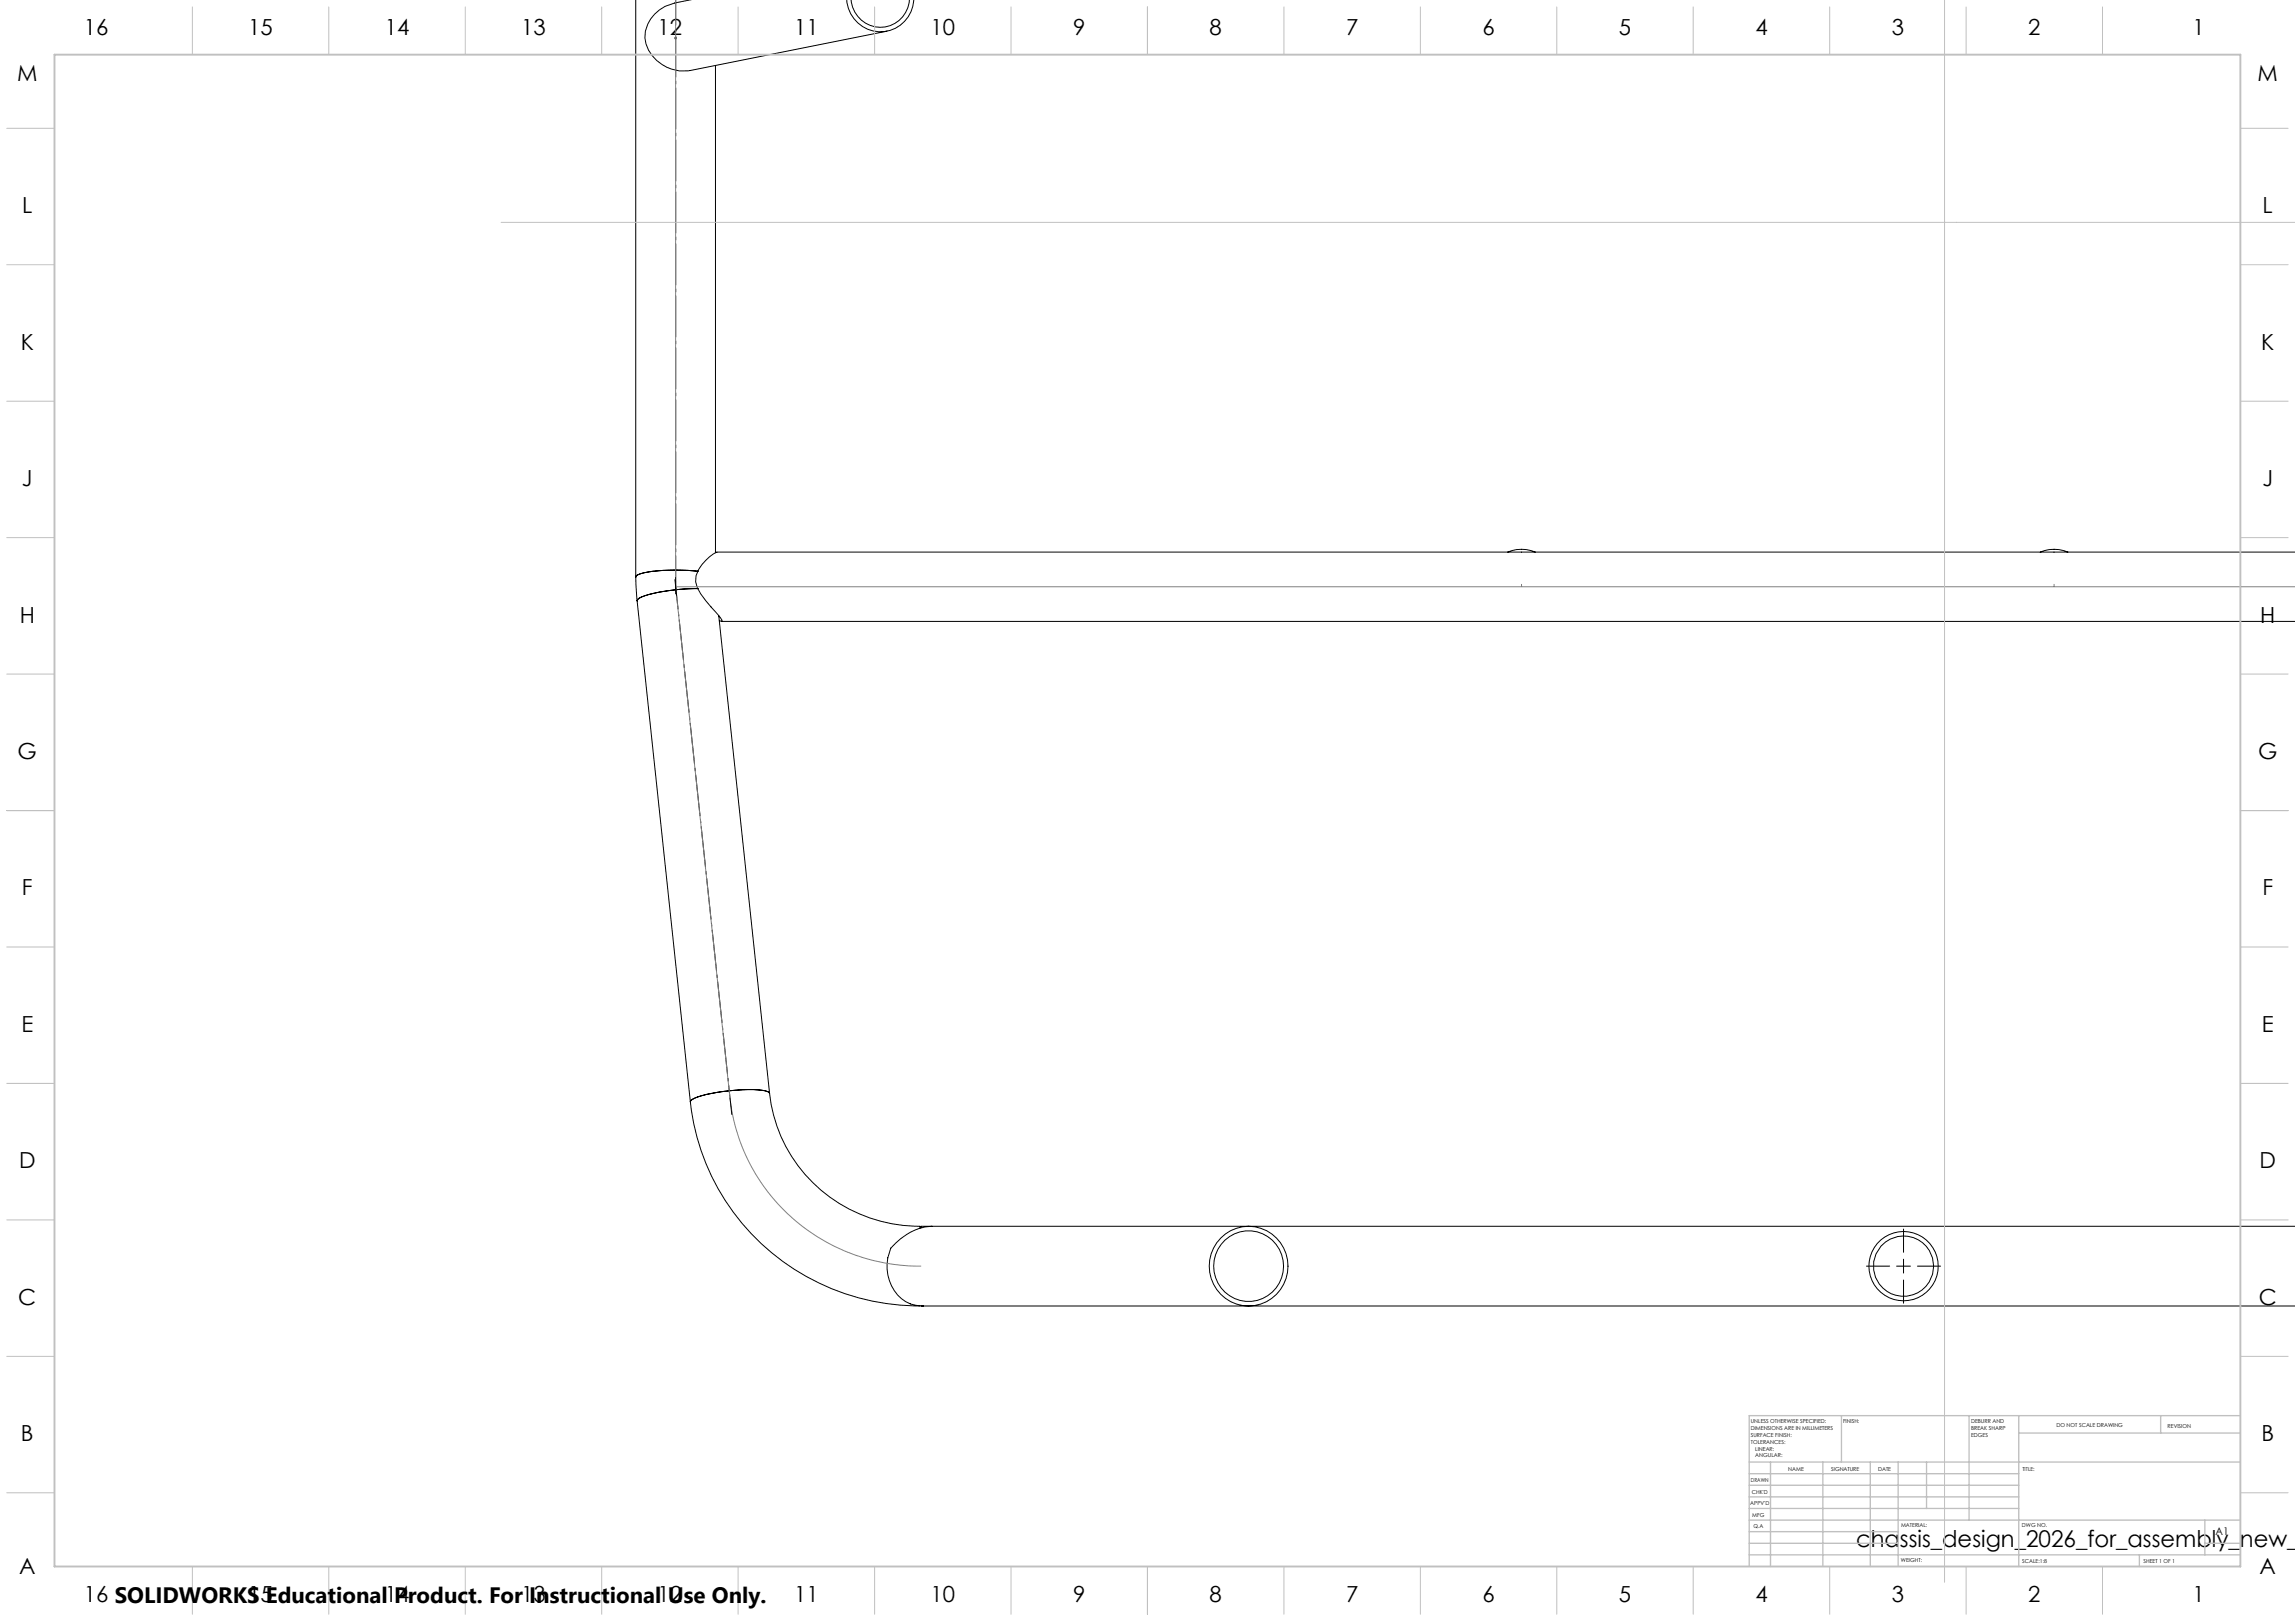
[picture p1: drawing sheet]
<svg xmlns="http://www.w3.org/2000/svg" width="841mm" height="594mm" viewBox="0 0 841 594" stroke-linecap="round" stroke-linejoin="round" font-family="sans-serif">
<defs><g id="words">
<text font-size="8.5" x="680.2" y="566.7">chassis_design_2026_for_assembly_new_</text>
<g font-size="8.1">
<text x="30.7" y="13">16</text>
<text x="91" y="13">15</text>
<text x="141" y="13">14</text>
<text x="191" y="13">13</text>
<text x="241" y="13">12</text>
<text x="291" y="13">11</text>
<text x="341" y="13">10</text>
<text x="393.2" y="13">9</text>
<text x="443.2" y="13">8</text>
<text x="493.2" y="13">7</text>
<text x="543.2" y="13">6</text>
<text x="593.2" y="13">5</text>
<text x="643.2" y="13">4</text>
<text x="693.2" y="13">3</text>
<text x="743.2" y="13">2</text>
<text x="803.5" y="13">1</text>
<text x="6.3" y="29.6">M</text>
<text x="827.3" y="29.6">M</text>
<text x="8.1" y="78.1">L</text>
<text x="829.1" y="78.1">L</text>
<text x="7.6" y="128.1">K</text>
<text x="828.6" y="128.1">K</text>
<text x="8" y="178.1">J</text>
<text x="829" y="178.1">J</text>
<text x="7.2" y="228.1">H</text>
<text x="828.2" y="228.1">H</text>
<text x="6.5" y="278.1">G</text>
<text x="827.5" y="278.1">G</text>
<text x="8" y="328.1">F</text>
<text x="829" y="328.1">F</text>
<text x="7.8" y="378.1">E</text>
<text x="828.8" y="378.1">E</text>
<text x="7" y="428.1">D</text>
<text x="828" y="428.1">D</text>
<text x="6.7" y="478.1">C</text>
<text x="827.7" y="478.1">C</text>
<text x="7.7" y="528.1">B</text>
<text x="828.7" y="528.1">B</text>
<text x="7" y="576.6">A</text>
<text x="828" y="576.6">A</text>
<text x="30.7" y="587">16 SOLIDWORKS Educational Product. For Instructional Use Only.</text>
<text x="91" y="587">15</text>
<text x="141" y="587">14</text>
<text x="191" y="587">13</text>
<text x="241" y="587">12</text>
<text x="291" y="587">11</text>
<text x="341" y="587">10</text>
<text x="393.2" y="587">9</text>
<text x="443.2" y="587">8</text>
<text x="493.2" y="587">7</text>
<text x="543.2" y="587">6</text>
<text x="593.2" y="587">5</text>
<text x="643.2" y="587">4</text>
<text x="693.2" y="587">3</text>
<text x="743.2" y="587">2</text>
<text x="803.5" y="587">1</text>
</g>
<text font-size="3.9" x="811.9" y="562.5">A1</text>
<g font-size="2">
<text x="641.6" y="521.6">UNLESS OTHERWISE SPECIFIED:</text>
<text x="675.4" y="521.6">FINISH:</text>
<text x="722.3" y="521.5">DEBURR AND</text>
<text x="641.6" y="524.1">DIMENSIONS ARE IN MILLIMETERS</text>
<text x="641.6" y="526.6">SURFACE FINISH:</text>
<text x="722.3" y="524">BREAK SHARP</text>
<text x="722.3" y="526.5">EDGES</text>
<text x="753.6" y="523">DO NOT SCALE DRAWING</text>
<text x="794.3" y="523.2">REVISION</text>
<text x="641.6" y="529.1">TOLERANCES:</text>
<text x="643.2" y="531.6">LINEAR:</text>
<text x="643.2" y="534.1">ANGULAR:</text>
<text x="655.3" y="539">NAME</text>
<text x="671" y="538.9">SIGNATURE</text>
<text x="688.2" y="538.9">DATE</text>
<text x="741.1" y="538.9">TITLE:</text>
<text x="641.6" y="543.1">DRAWN</text>
<text x="641.4" y="551.4">APPV'D</text>
<text x="641.9" y="547.3">CHK'D</text>
<text x="642.1" y="555.8">MFG</text>
<text x="642.5" y="560">Q.A</text>
<text x="696.6" y="559.5">MATERIAL:</text>
<text x="741" y="559.5">DWG NO.</text>
<text x="696.6" y="572.5">WEIGHT:</text>
<text x="741.1" y="572.6">SCALE:1:8</text>
<text x="785.5" y="572.6">SHEET 1 OF 1</text>
</g>
</g></defs>
<g fill="none" stroke="#000" stroke-width=".37">
<path d="M233 -.1v211.5M253 -.1l-5.7 1.2a13.5 13.5 0 0 0-11 12.8 14.3 14.3 0 0 0 16.5 11.9l72.2-14.4M310.3 -.1a12.3 12.3 0 0 0 12.3 11.7 12.3 12.3 0 0 0 12.3-11.6M311.9 -.1a10.7 10.7 0 0 0 10.7 10.1 10.7 10.7 0 0 0 10.6-10.1M262.2 24v178.6M233 211.4l.5 8.8M233.2 211a26.2 26.2 0 0 1 12.1-2.1l10.5 .4a65.9 65.9 0 0 0-21.2 1l-.9 .3-.7 .8zM233.6 219.7a26.6 26.6 0 0 1 12.1-3.3l4.6-.5 5.5-.2a66.9 66.9 0 0 0-20.8 3.1 1.8 1.8 0 0 0-1.5 1.4zM262.7 202.3a15 15 0 0 0-7.6 8.7l-.2 2.2a20 20 0 0 0 5.6 9.2l4.1 4.9-.2 .4-.8-.3M262.7 202.3h578.4M552.5 202.3a12.9 12.9 0 0 1 10.1 0M747.7 202.3a12.9 12.9 0 0 1 10.1 0"/>
<path d="M233.5 220.2l19.5 183.5M263.4 225.6l18.6 175.1M263.4 225.8l.3 .1M264.4 227.7h576.7M253 403.7a84.1 84.1 0 0 0 84.1 74.9M282 400.7a55 55 0 0 0 55.1 48.7v.7M282 400.7a3 3 0 0 0-2.8-1.2 64.9 64.9 0 0 0-24.6 2.9l-1.4 .9-.2 .4M341.5 449.4a21 21 0 0 0-15.1 8.1 15.8 15.8 0 0 0 5.5 19.5 10.6 10.6 0 0 0 6.4 1.5M697.5 450.4v8.5M841.1 449.4h-503.5v.5M337.6 478.6h503.5M684 464h8.5"/>
<path d="M695 464h5.1M697.5 461.4v5.1M697.5 469v8.5M702.6 464h8.5"/>
<circle cx="457.5" cy="463.9" r="14.5"/>
<circle cx="457.5" cy="463.9" r="12.9"/>
<circle cx="697.5" cy="464" r="11.1"/>
<circle cx="697.6" cy="464" r="12.7"/>
</g>
<path d="M247.6 -.1l.1 215.1 19.8 187.2a69.6 69.6 0 0 0 70.1 61.8M247.1 14h1M247.2 13.6l.7 .7M247.9 13.6l-.7 .7M247.7 215h593.4M557.6 214v1M752.7 214v1" fill="none" stroke="#808080" stroke-width=".37"/>
<path d="M268.2 408.5l-20.9-196.2" fill="none" stroke="#000" stroke-width=".37" stroke-dasharray="15.2 1.3 1.3 1.3" stroke-dashoffset="4.2" stroke-linecap="butt"/>
<path d="M247.6 217.8v-217.9" fill="none" stroke="#000" stroke-width=".37" stroke-dasharray="15.2 1.3 1.3 1.3" stroke-dashoffset="1.1" stroke-linecap="butt"/>
<g fill="none" stroke="#c0c0c0" stroke-width=".37">
<path d="M712.6 -.1v579.9M70.5 2.5v17.5M120.5 2.5v17.5M170.5 2.5v17.5M220.5 2.5v17.5M270.5 2.5v17.5M320.5 2.5v17.5M370.5 2.5v17.5M420.5 2.5v17.5M470.5 2.5v17.5M520.5 2.5v17.5M570.5 2.5v17.5"/>
<path d="M620.5 2.5v17.5M670.5 2.5v17.5M720.5 2.5v17.5M770.5 2.5v17.5M2.5 47h17.5M821 47h17.5M2.5 97h17.5M183.6 81.5h657.5M821 97h17.5M2.5 147h17.5M821 147h17.5M2.5 197h17.5"/>
<path d="M821 197h17.5M2.5 247h17.5M821 247h17.5M2.5 297h17.5M821 297h17.5M2.5 347h17.5M821 347h17.5M2.5 397h17.5M821 397h17.5M2.5 447h17.5M821 447h17.5M2.5 497h17.5"/>
<path d="M821 497h17.5M2.5 547h17.5M821 547h17.5M70.5 574v17.5M120.5 574v17.5M170.5 574v17.5M220.5 574v17.5M270.5 574v17.5M320.5 574v17.5M370.5 574v17.5M420.5 574v17.5M470.5 574v17.5"/>
<path d="M520.5 574v17.5M570.5 574v17.5M620.5 574v17.5M670.5 574v17.5M720.5 574v17.5M770.5 574v17.5"/>
</g>
<g fill="none" stroke="#c0c0c0" stroke-width=".5">
<path d="M674.8 518.8v17M721.6 518.8v38.2M739.8 518.8v55.2M791.8 518.8v6.3M821 518.8h-180v55.2M641 535.8h180M648.8 535.8v38.2M668 535.8v38.2M685.4 535.8v38.2M695.6 535.8v38.2M706 535.8v17M739.8 525.1h81.2"/>
<path d="M641 552.8h98.8M641 548.5h98.8M641 544.3h98.8M641 540h98.8M641 557h180M808 557v12.8M641 569.8h180M641 565.5h54.6M641 561.3h54.6M784 569.8v4.2M808 565.5h13"/>
</g>
<path d="M20 20h801v554h-801z" fill="none" stroke="#c0c0c0" stroke-width=".7"/>
<use href="#words"/>
</svg>
